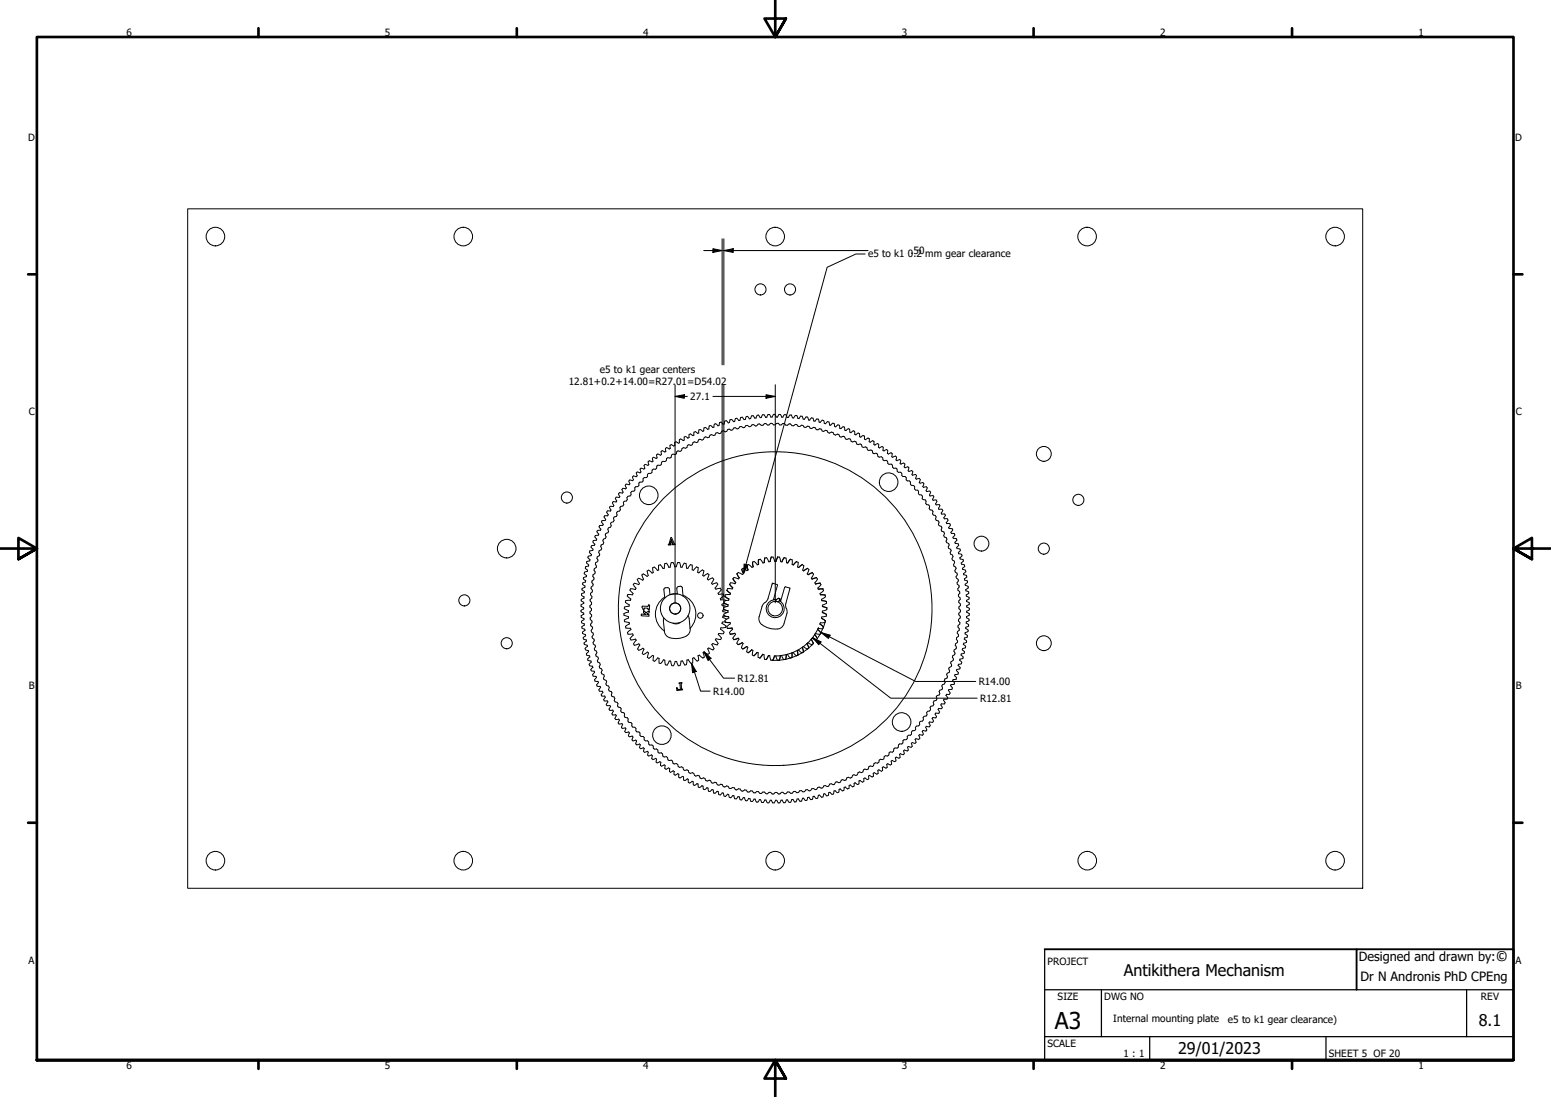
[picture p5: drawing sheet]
<svg xmlns="http://www.w3.org/2000/svg" width="420mm" height="297mm" viewBox="0 0 420 297" stroke-linecap="round" stroke-linejoin="round" font-family="sans-serif">
<defs><g id="words">
<text font-size="6.3" x="285.8" y="278.5">A3</text>
<g font-size="4.4">
<text x="304.5" y="264.3">Antikithera Mechanism</text>
<text x="400.6" y="277.8">8.1</text>
<text x="319.2" y="285.4">29/01/2023</text>
</g>
<text font-size="3.9" x="405.2" y="260.3">©</text>
<text font-size="3.5" x="368.6" y="265.5">Dr N Andronis PhD CPEng</text>
<text font-size="3.4" x="368.1" y="260.3">Designed and drawn by:</text>
<g font-size="2.7">
<text x="34.2" y="9.6">6</text>
<text x="104.3" y="9.6">5</text>
<text x="174.2" y="9.6">4</text>
<text x="244.3" y="9.6">3</text>
<text x="314.2" y="9.6">2</text>
<text x="384.3" y="9.6">1</text>
<text x="7.7" y="38.2">D</text>
<text x="410.5" y="38.2">D</text>
<text x="235.2" y="69.5">e5 to k1</text>
<text x="246" y="69.5">0..520mm gear clearance</text>
<text x="162.5" y="100.9">e5 to k1 gear centers</text>
<text x="154.1" y="104.2">12.81+0.2+14.00=R27.01=D54.02</text>
<text x="7.8" y="112.4">C</text>
<text x="187" y="108.4">27.1</text>
<text x="410.6" y="112.4">C</text>
<text x="199.8" y="184.6">R12.81</text>
<text x="265.1" y="185.5">R14.00</text>
<text x="7.8" y="186.7">B</text>
<text x="193.2" y="188.1">R14.00</text>
<text x="265.5" y="190.1">R12.81</text>
<text x="410.6" y="186.7">B</text>
<text x="7.7" y="260.9">A</text>
<text x="283.8" y="261.2">PROJECT</text>
<text x="410.5" y="260.9">A</text>
<text x="286.5" y="270.8">SIZE</text>
<text x="299.1" y="270.8">DWG NO</text>
<text x="401.2" y="270.7">REV</text>
<text x="301.6" y="276.8">Internal mounting plate</text>
<text x="332.7" y="276.9">e5 to k1 gear clearance)</text>
<text x="283.8" y="283.5">SCALE</text>
<text x="304.4" y="286.3">1 : 1</text>
<text x="360" y="286.2">SHEET 5 OF 20</text>
<text x="34.2" y="289.4">6</text>
<text x="104.3" y="289.4">5</text>
<text x="174.2" y="289.4">4</text>
<text x="244.3" y="289.4">3</text>
<text x="314.2" y="289.4">2</text>
<text x="384.3" y="289.4">1</text>
</g>
</g></defs>
<!-- layer: Visible (ANSI) -->
<g fill="none" stroke="#000" stroke-width=".27">
<path d="M50.8 56.5h318.3v184h-318.3zM184 119l.1 .8M184.1 119.9l-.3 .1M184.4 118.9l-.3 .2M184.4 118.8l.7 .5M186.4 118.6a.58 .58 0 0 0-.8-.4 .58 .58 0 0 0-.2 .9l-.4 .2M187.8 119.8l-.2 .6M188 117.8l-.4 .2a.57 .57 0 0 0-.8-.4 .57 .57 0 0 0-.1 .9l-.4 .1M188.1 119.6l.5 .2M188.1 119.6l-.4 .2M188.3 116.9l-.3 .1v.8M188.4 116.9l.6 .5"/>
<path d="M189.7 116.3l-.3 .1-.1 .8-.3 .2M189.7 116.3l.6 .5M191.1 115.7l-.4 .2-.1 .8-.3 .1M191.1 115.7l.6 .6M192.4 117.8a.71 .71 0 0 1-.5 .6 .71 .71 0 0 1-.7-.1l-.4 .1a.69 .69 0 0 1-.4 .7 .69 .69 0 0 1-.8-.2l-.9 1M193.1 115.7a.58 .58 0 0 0-.8-.4 .58 .58 0 0 0-.3 .8l-.3 .2M193.4 115.7l-.3 .1M193.5 114.8l-.1 .8M193.5 114.9l.4-.2 .6 .6M193.7 117.8l-.4 .1-.6-.2-.4 .1M193.9 117.3l-.2 .5M194.3 117.1l-.4 .2"/>
<path d="M195.9 114.9a.57 .57 0 0 0-.8-.5 .57 .57 0 0 0-.3 .8l-.4 .1M196.4 114l.3-.1 .6 .6 .3-.1M196.4 114l-.2 .8-.4 .1M198.5 116.4l-.4 .1a.65 .65 0 0 0-.7-.3 .65 .65 0 0 0-.5 .6l-.5 .1a.64 .64 0 0 0-.7-.2 .64 .64 0 0 0-.4 .6l-.5 .1-.5-.2M199 114.1l-.3 .1a.56 .56 0 0 0-.7-.6 .56 .56 0 0 0-.4 .8M199.6 113.2l-.4 .1-.2 .8M199.6 113.3l.5 .6 .4-.1M201.5 113.6a.57 .57 0 0 0-.6-.6 .57 .57 0 0 0-.5 .8M201.7 115.7l-.4 .1a.67 .67 0 0 0-.7-.3 .67 .67 0 0 0-.5 .6h-.4a.65 .65 0 0 0-.7-.3 .65 .65 0 0 0-.5 .6M202.2 112.8l-.3 .7-.4 .1M202.5 112.7l-.3 .1M202.5 112.7l.5 .7h.4"/>
<path d="M202.9 115.5a.66 .66 0 0 0-.6-.3 .66 .66 0 0 0-.6 .5M203.6 112.6l-.3 .8M205.5 112.4h-.4l-.3 .8h-.4l-.4-.7-.4 .1M205.5 112.4l.4 .7M205.8 114.8l.4 .4h.5M205.8 114.8h-.4a.69 .69 0 0 1-.6 .5 .69 .69 0 0 1-.7-.3h-.4l-.3 .5h-.5M206.3 113.1h-.4M206.6 112.3l-.4 .7M206.6 112.3h.4l.4 .7M207.1 114.7l-.4 .5M207.5 114.7a.69 .69 0 0 0 .6 .4 .69 .69 0 0 0 .6-.5l.4 .1 .5 .4M207.5 114.7h-.4"/>
<path d="M208.8 112.9a.58 .58 0 0 0-.6-.7 .58 .58 0 0 0-.5 .8h-.3M209.2 112.9h-.4M209.2 112.9a.56 .56 0 0 1 .5-.7 .56 .56 0 0 1 .6 .7M210.3 112.9h.3M210.4 114.6h.4M210.4 114.6l-.4 .4h-.4M210.8 114.6a.69 .69 0 0 0 .6 .5 .69 .69 0 0 0 .7-.4h.4M211.4 112.2h-.4l-.4 .7M211.4 112.2l.3 .8h.4M212.5 112.3l-.4 .6M212.5 114.7l.4 .4M212.5 112.3h.4"/>
<path d="M212.9 115.1l.4 .1M212.9 112.3l.3 .7M213.3 115.2a.66 .66 0 0 1 .7-.4 .66 .66 0 0 1 .6 .5h.4M214.4 112.4h-.4l-.4 .7-.4-.1M214.4 112.4l.3 .7M215.8 115l.4 .4M215.8 112.5h-.3l-.5 .7-.3-.1M215.8 115l-.4-.1-.4 .4M215.9 112.5l.2 .8h.4M216.2 115.4l.4 .1M216.9 112.7l-.4 .6M216.9 112.7h.4l.3 .8"/>
<path d="M217.5 115.2l.3 .5M217.5 115.2l-.4-.1-.4 .4M217.6 113.5h.3M217.9 115.7h.4a.65 .65 0 0 1 .7-.3 .65 .65 0 0 1 .5 .6h.4l.5-.3M218.8 112.9h-.4l-.5 .6M218.8 112.9l.2 .8 .2 .1 .6-.7M219.9 113.1l.3 .1 .2 .8h.4l.5-.6 .4 .1M220.4 115.7l.4 .1 .3 .5M221.7 113.5l.2 .8M222 116.1l.4 .1a.69 .69 0 0 0 .5 .6 .69 .69 0 0 0 .8-.3l.3 .1a.69 .69 0 0 0 .5 .6 .69 .69 0 0 0 .8-.2l.4 .1 .2 .6 .4 .1M222.1 116.1l-.6 .3-.4-.1M223.1 113.9l-.3-.1-.6 .6-.3-.1"/>
<path d="M223.1 113.9l.2 .8h.3l.6-.6M224.2 114.2l.3 .1M224.6 114.3l.1 .8h.3l.6-.5 .4 .1M226 114.7l.1 .8 .3 .1M227 115l-.6 .6M227 115l.4 .2M227.2 117.7l.3 .5M227.2 117.7l-.3-.1-.6 .2M227.4 115.2l.1 .8 .3 .1 .6-.6M227.5 118.2l.4 .2a.67 .67 0 0 1 .7-.2 .67 .67 0 0 1 .4 .6l.4 .2a.65 .65 0 0 1 .8-.1 .65 .65 0 0 1 .4 .6l1.3 .1M228.4 115.5l.4 .2v.8l.4 .1M229.2 116.6a.57 .57 0 0 1 .8-.4 .57 .57 0 0 1 .2 .8l.3 .1 .7-.5"/>
<path d="M231.2 116.7l.3 .1M231.5 116.8l.1 .8M231.5 117.6l.4 .2M231.9 119.6a.7 .7 0 0 0 .4 .7 .7 .7 0 0 0 .7-.1M232.5 117.2l-.6 .5M232.5 117.3l.3 .1 .1 .8 .3 .2 .6-.5 .4 .2M234.2 118.9l.3 .2a.57 .57 0 0 1 .8-.4 .57 .57 0 0 1 .2 .9M234.2 118.1v.8M235.4 119.6l.4 .2M235.8 119.7a.57 .57 0 0 1 .8-.3 .57 .57 0 0 1 .1 .9l.3 .2M164.6 139.7a.57 .57 0 0 0-.9 .1 .57 .57 0 0 0 .4 .8l-.2 .4h-.8l-.2 .3M165.3 138.4a.58 .58 0 0 0-.9 .1 .58 .58 0 0 0 .4 .9l-.2 .3"/>
<path d="M165.9 136.2l.4 .7-.2 .3-.8-.1-.2 .3 .4 .7-.2 .3M166.1 135.9l-.2 .3M166.7 134.9l.3 .9-.1 .1-.8-.1M167 139.8a.63 .63 0 0 0-.7 .3 .63 .63 0 0 0 .1 .8M167 138.9l.2 .5M167.2 139.5l-.2 .3M167.7 134.7l-.8-.1-.2 .3M167.8 133.4l-.2 .3 .3 .8M167.9 134.4l-.2 .3M167.9 137.5l.2 .5M168 138l-.2 .4-.6 .1-.2 .4M168.5 132.5l.3 .8-.2 .3-.8-.2"/>
<path d="M168.7 132.2l-.2 .3M168.8 137l-.6 .1-.3 .4M168.9 136.1l.1 .6-.3 .3M169.1 135.7l-.2 .4M169.6 131.1l-.2 .3 .3 .7M169.7 132.1l-.2 .3-.8-.2M170.3 130.3l.3 .7M170.6 131l-.2 .3-.8-.2M170.7 134.3a.67 .67 0 0 0-.7 .2 .67 .67 0 0 0-.1 .8l-.2 .3-.6 .2M170.9 133.4l.1 .6M170.9 134l-.2 .3M172 132.1a.69 .69 0 0 1-.1 .7 .69 .69 0 0 1-.8 .3l-.2 .3"/>
<path d="M172.8 131.8h-.6l-.3 .3M173.1 131.4l-.3 .3M173.3 130.5l-.2 .3v.6M173.4 127l.2 .8-.2 .3a.57 .57 0 0 0-.9-.2 .57 .57 0 0 0 .1 .9l-.2 .3a.57 .57 0 0 0-.9-.1 .57 .57 0 0 0 .1 .9l-.2 .3-.8-.2-.3 .2M173.9 130.6h-.6M174.7 126.8l-.3 .2-.7-.2-.3 .2M175.4 129l-.3 .3a.67 .67 0 0 0-.7 .2 .67 .67 0 0 0-.2 .7l-.3 .3M175.6 125l.1 .8M175.7 128.2l-.3 .3v.5M175.8 125.8l-.3 .3a.57 .57 0 0 0-.9-.2 .57 .57 0 0 0 .1 .9M175.9 124.8l-.3 .2M176.7 124.1l.2 .8-.3 .2-.7-.4"/>
<path d="M177 123.8l-.3 .3M177 123.8l.7 .4 .3-.3M177.9 123.2l.1 .8M177.9 126.8l-.4 .3a.66 .66 0 0 0-.7 .1 .66 .66 0 0 0-.2 .7l-.3 .3h-.6M178.8 126a.64 .64 0 0 0-.7 .1 .64 .64 0 0 0-.2 .7M180.1 122.4a.57 .57 0 0 0-.9-.3 .57 .57 0 0 0 0 .9l-.3 .3-.7-.4-.3 .2M180.4 122.2l-.3 .2M180.6 121.2l-.3 .2 .1 .8M180.6 124.1a.72 .72 0 0 1-.3 .8 .72 .72 0 0 1-.8 0l-.7 1.1M181.5 124l-.6-.1-.3 .3M181.5 120.6l-.1 .9-.1 .1-.7-.4M181.5 120.6l.3-.2 .7 .4 .3-.2"/>
<path d="M183.2 122.9l-.3 .2a.67 .67 0 0 0-.8 0 .67 .67 0 0 0-.3 .7l-.3 .2M183.7 122.1l-.3 .2-.2 .6M183.8 120a.57 .57 0 0 0-.9-.3 .57 .57 0 0 0-.1 .9M187.5 120.4l-.3 .2a.66 .66 0 0 0-.8-.1 .66 .66 0 0 0-.3 .7l-.4 .2a.66 .66 0 0 0-.7-.1 .66 .66 0 0 0-.4 .7l-.3 .2-.6-.1M233 120.2l.3 .2a.72 .72 0 0 0 .4 .7 .72 .72 0 0 0 .8-.1M234.5 121l.3 .2M234.8 121.2a.7 .7 0 0 0 .4 .7 .7 .7 0 0 0 .7-.1l.4 .3a.67 .67 0 0 0 .3 .6 .67 .67 0 0 0 .7 0M237 120.5a.58 .58 0 0 1 .8-.3 .58 .58 0 0 1 .2 .9M237.3 122.7l.4 .3M237.7 122.9a.71 .71 0 0 0 .3 .8 .71 .71 0 0 0 .7 0l.4 .2 .1 .6 .3 .2M237.9 121.1l.3 .2a.58 .58 0 0 1 .9-.3 .58 .58 0 0 1 .1 .9l.3 .2 .7-.4M239.5 124.8a.67 .67 0 0 1 .8 0 .67 .67 0 0 1 .2 .7l.4 .2a.67 .67 0 0 1 .7 .1 .67 .67 0 0 1 .2 .7l.3 .3"/>
<path d="M240.2 121.7l.3 .3-.1 .7M240.4 122.8l.3 .2M240.7 122.9a.58 .58 0 0 1 .8-.2 .58 .58 0 0 1 .1 .9M241.5 123.6l.3 .2M242.1 126.8a.64 .64 0 0 1 .8 .1 .64 .64 0 0 1 .1 .7M242.6 123.5l.3 .3-.2 .7M242.6 123.5l-.8 .3M242.7 124.5l.3 .2a.57 .57 0 0 1 .9-.1 .57 .57 0 0 1-.1 .9M243.1 127.6l.3 .3h.6M243.8 125.5l.3 .2M244 127.9l.3 .2v.6l.3 .3M244.8 125.4l-.7 .3"/>
<path d="M244.8 125.4l.3 .2M245.1 125.6l-.2 .8M245.2 129l.3 .3a.68 .68 0 0 0 .1 .8 .68 .68 0 0 0 .8 .1l.2 .3a.7 .7 0 0 0 .2 .8 .7 .7 0 0 0 .7 .2l.3 .3-.1 .6M245.2 129h-.6M245.9 126.4l.3 .3M245.9 126.4l-.7 .3-.3-.3M246 127.4l.2 .3 .8-.3 .3 .3M246.2 126.6l-.2 .8M247 128.5l.3 .2M247.3 128.7a.58 .58 0 0 1 .9-.1 .58 .58 0 0 1-.2 .9M247.3 127.7l-.2 .7M247.7 132.4l.3 .3a.64 .64 0 0 1 .7 .2 .64 .64 0 0 1 .1 .7"/>
<path d="M248 129.5l.3 .2a.58 .58 0 0 1 .9 0 .58 .58 0 0 1-.2 .9l.3 .2 .7-.1M248.8 133.6l.2 .4M249.1 134a.66 .66 0 0 1 .7 .2 .66 .66 0 0 1 0 .8l.3 .3M250 130.7l.3 .3M250.1 135.3l.6 .1 .2 .3M250.3 131l-.4 .7 .3 .3M250.9 135.7l-.1 .6 .2 .3M251 131.8l-.8 .2M251 131.8l.2 .3-.3 .7 .2 .3M251 136.6l.6 .1 .2 .4M251.7 134l.3 .3a.57 .57 0 0 1 .9 0 .57 .57 0 0 1-.3 .9l.2 .3M251.8 137.1a.68 .68 0 0 0 0 .8 .68 .68 0 0 0 .7 .3l.3 .3a.68 .68 0 0 0-.1 .8 .68 .68 0 0 0 .7 .3"/>
<path d="M251.9 133l-.8 .1M251.9 133l.2 .3M252.1 133.3l-.3 .7M253.4 139.6l.2 .4M253.4 136.4l.2 .3a.56 .56 0 0 1 .9 .1 .56 .56 0 0 1-.3 .8M253.6 139.9l-.2 .6 .2 .4M253.6 135.4l-.8 .1M253.6 135.4l.2 .3-.4 .7M254.2 137.7l.2 .3M254.4 137.9a.59 .59 0 0 1 .9 .1 .59 .59 0 0 1-.3 .9M254.9 138.9l.2 .3a.57 .57 0 0 1 .9 .2 .57 .57 0 0 1-.3 .8l.1 .3M158.2 155.3l.7 .5-.1 .4-.7 .2-.1 .4 .7 .4-.1 .4a.57 .57 0 0 0-.8 .5 .57 .57 0 0 0 .7 .6l-.1 .4-.7 .2-.1 .4 .7 .4v.4l-.8 .3"/>
<path d="M158.6 153.5l-.1 .4 .7 .5-.1 .3M158.9 152.4l.6 .5-.1 .4M159.1 154.7l-.8 .2v.4M159.4 153.3l-.8 .2M159.7 149.6l.5 .5-.1 .4M160.1 150.5a.57 .57 0 0 0-.8 .3 .57 .57 0 0 0 .5 .7v.4l-.8 .2-.1 .3M160.2 159l.2 1.2M160.5 149.1l-.8 .1v.4M160.7 158.2l-.1 .4-.5 .4M160.7 148.7l-.1 .4M160.7 146.4l-.1 .3 .6 .7M160.9 157a.65 .65 0 0 0-.6 .5 .65 .65 0 0 0 .4 .7"/>
<path d="M161 147.6a.58 .58 0 0 0-.8 .3 .58 .58 0 0 0 .4 .8M161.1 155.3a.64 .64 0 0 0-.5 .5 .64 .64 0 0 0 .3 .7v.4M161.1 147.3l-.1 .4M161.9 152.1a.65 .65 0 0 0-.6 .5 .65 .65 0 0 0 .3 .7l-.1 .4a.65 .65 0 0 0-.6 .5 .65 .65 0 0 0 .4 .7l-.2 .4M162.8 143.3l-.2 .3a.57 .57 0 0 0-.8 .2 .57 .57 0 0 0 .4 .8l-.1 .3a.57 .57 0 0 0-.9 .3 .57 .57 0 0 0 .5 .8l-.2 .3-.8 .1M162.9 141.3l.5 .7-.1 .3a.57 .57 0 0 0-.9 .2 .57 .57 0 0 0 .4 .8M163 148.5l-.2 .4a.67 .67 0 0 0-.5 .4 .67 .67 0 0 0 .2 .8l-.2 .4a.67 .67 0 0 0-.5 .5 .67 .67 0 0 0 .2 .7l-.1 .4M163.4 147.3a.64 .64 0 0 0-.6 .5 .64 .64 0 0 0 .2 .7M164 144.8l.2 .6-.2 .4M164 145.8a.65 .65 0 0 0-.6 .4 .65 .65 0 0 0 .2 .7l-.2 .4M164.1 144.5l-.1 .3M165.6 141.4l-.2 .4a.7 .7 0 0 1 .1 .7 .7 .7 0 0 1-.6 .4l-.3 .4a.68 .68 0 0 1 .2 .7 .68 .68 0 0 1-.7 .5"/>
<path d="M166.2 141.3l-.6 .2M166.4 140.9l-.2 .4M170.6 159.8l.9 .9M173 158.3l-1.2-.4-.3 .4 .8 1-.2 .4-1.2-.3-.3 .4M173.9 155.7l.4 1.2M174.1 157.1l-1.1-.5-.4 .3 .6 1.1-.2 .3M174.2 155.4l-.3 .3M174.4 156.9l-.3 .2M175.7 154.4l-.4 .2 .3 1.2-.3 .3-1.1-.7M175.7 154.4l1 .8M176.8 153.7l.2 1.3-.4 .2M177.2 153.6l-.4 .2"/>
<path d="M177.2 153.5l.9 .9M178.4 153.1v1.2l-.3 .2M178.4 153.1l.5-.2 .7 1.1 .4-.1M180.1 152.6l-.1 1.2M180.1 152.6l.5-.1 .6 1.1h.4M180.8 159.1l-.6 .1-.4 .4 .3 2.4M180.8 159.1l.6 .4 .1 1.5 2-.2-.1-1.7a1.12 1.12 0 0 1 1.3-.3l.3 2.6M181.7 145.5h.2l.9 2h-.7v-.2h.2l-.1-.3-.7 .1-.1 .2h.3l.1 .3h-.7zM181.8 146l.3 .8h-.5zM181.8 152.3l-.3 1.3M183.6 152.3h.5l.3 1.2M183.6 152.3l-.4 1.2h-.2h-.2l-.5-1.2h-.4"/>
<path d="M185.4 152.5l-.6 1.1h-.4M185.4 152.5l.4 .1M185.8 152.6l.2 1.2 .3 .1M187.1 152.9l-.8 1M187.1 152.9l.4 .1M187.5 153v1.3l.4 .1 .8-.9M188.7 153.5l.4 .2-.1 1.2 .3 .2M190.3 154.3l.4 .3M190.3 154.3l-1 .8M190.7 154.6l-.4 1.2 .4 .2M191.7 155.3l.4 .3M191.7 155.3l-1 .7"/>
<path d="M192.1 155.6l-.5 1.2 .3 .3M193 156.5l.3 .3M193 156.5l-1.1 .5M193.4 156.8l-.7 1.1 .3 .3M193.9 159.5l1.2-.2 .3 .4-.9 .9M194.2 157.8l.3 .4-.8 1 .2 .3M194.2 157.8l-1.2 .4M196.9 159.8l1 .8-.1 .4-1.3 .1M196.9 159.8l1 .9M197.1 159.4l-.2 .4M197.7 158.2l.8 1M197.7 158.2l.8 .9-.2 .4-1.2-.1"/>
<path d="M197.9 157.8l-.2 .4M198.6 156.7l.7 1-.2 .4-1.2-.3M198.6 156.7l.7 1.1M199.6 155.4l.6 1.1M199.6 155.4l.7 1.1-.3 .3-1.2-.4-.2 .3M199.7 155.4h-.1M200.9 154.2l.5 1.1M200.9 154.1l.4-.3 1 .7 .4-.2M200.9 154.1v.1M201.4 155.3l-.3 .3-1.1-.6-.3 .4M202.3 153.1l.4 1.2M202.4 153.1l.2 1.2"/>
<path d="M202.7 152.9l-.3 .2M203.9 152.2l.1 1.3-.3 .2-1-.9M204.3 152l-.5 .2 .2 1.3M204.3 152l.9 .9M205.4 151.6v1.2M205.5 151.6l.5-.2 .7 1 .4-.1M205.5 151.6h.1M205.5 151.5v1.3l-.4 .2M207.2 151.1l-.2 1.3M207.2 151.1l-.1 1.2M207.6 151l-.4 .1M207.7 151l.5 1.1h.4"/>
<path d="M208.9 150.9l-.3 1.2M209 150.9l.4-.1 .5 1.2M209 150.9h-.1M209 150.8l-.4 1.3M209.8 152h.4M210.7 150.8h.1M210.7 150.8l-.5 1.2M210.7 150.8l.4 .1M210.7 150.8l-.4 1.2M211.2 150.8l.3 1.3M211.4 152.1h.4M212.4 151l-.6 1.1"/>
<path d="M212.5 151l-.7 1.1M212.5 151l.4 .1M212.9 151.1l.1 1.3 .4 .1 .8-1.1M214.2 151.5l-.8 .9M214.2 151.5l.4 .1M214.6 151.6v1.3M215.8 152l-.9 1-.3-.2M216.2 152.3l-.4-.3-.9 .9M216.2 152.2l-.2 1.3 .4 .2M216.3 153.7l1-.9zM217.3 152.9l.4 .2-.3 1.2M218.8 153.9l.4 .3-.6 1.2 .3 .2 1.2-.5"/>
<path d="M218.8 153.9l-1.1 .7M218.8 153.9l-1.1 .7-.3-.2M220 155.1h.1M220 155l-1.1 .6M220.1 155.1l.3 .3M220.4 155.5l-.6 1.1M221.2 156.4v.1M221.2 156.4l-1.2 .4M221.2 156.4l-1.2 .4-.2-.3M221.2 156.5l.3 .3-.8 1 .2 .3 1.3-.2M222.2 157.9l.2 .4M222.2 157.9l-1.2 .3"/>
<path d="M222.4 158.3l-.9 .9 .2 .4M222.9 159.5h.1M222.9 159.4l-1.2 .1M222.9 159.5l.2 .4M223 159.5l-1.3 .1M223.1 159.9l-1 .8 .1 .4M253.6 140.9l.6 .2M254.2 141.1l.2 .3-.2 .6M254.2 142l.2 .4a.66 .66 0 0 1 .7 .3 .66 .66 0 0 1-.1 .8M255 143.5l.1 .4 .6 .2M255.7 144.1l.2 .3a.69 .69 0 0 0-.2 .8 .69 .69 0 0 0 .7 .4l.1 .4-.2 .5 .1 .4M256.4 146.9l.6 .3"/>
<path d="M256.5 141.8a.59 .59 0 0 1 .9 .2 .59 .59 0 0 1-.4 .8M256.6 140.5l.2 .3M256.6 140.5h-.8M256.8 140.8l-.5 .7 .2 .3M257 142.8l.1 .3a.57 .57 0 0 1 .9 .2 .57 .57 0 0 1-.4 .8M257 147.2l.1 .3-.2 .6 .1 .4M257 148.5l.5 .3M257.4 149.7l.1 .4 .6 .2M257.5 148.7l.2 .4M257.6 144.1l.1 .4M257.6 149.1l-.2 .5M257.7 144.4l.9 .1"/>
<path d="M258 151.6l.5 .3 .1 .5M258 150.3l.2 .4M258.2 150.7l-.3 .6 .1 .4M258.4 153.3l.5 .3 .1 .4M258.5 144.5l.2 .4M258.6 152.4l-.3 .5 .1 .4M258.7 146.8l.1 .3 .8 .1M258.7 144.9l-.6 .6 .1 .1 .9 .3M258.7 154.5v.4a.66 .66 0 0 1 .6 .5 .66 .66 0 0 1-.3 .7l.1 .4 .5 .4M259 154l-.3 .4M259.1 145.9l.1 .3M259.2 146.2l-.5 .6"/>
<path d="M259.3 148.5l.8 .2M259.5 159.4v.4l.5 .4M259.5 156.9l.1 .4M259.6 147.3l.1 .3-.6 .6 .2 .4M259.6 149.6l.1 .3 .8 .2M259.6 157.3a.68 .68 0 0 0-.3 .7 .68 .68 0 0 0 .5 .5v.4l-.3 .5M260 151l.1 .4 .8 .1M260.1 148.7l.1 .3-.6 .6M260.4 152.4l.1 .4 .8 .2M260.5 150.1l.1 .4-.6 .5M260.7 153.8l.1 .4 .8 .2v.4M260.9 151.5l.1 .4-.6 .5"/>
<path d="M261.2 156.7l.1 .4M261.2 153l.1 .3M261.3 157.1a.57 .57 0 0 1 .8 .4 .57 .57 0 0 1-.6 .7M261.4 153.4l-.7 .5M261.4 158.2l.1 .3M261.5 158.5l.8 .3M261.6 159.6v.4M261.7 154.8l-.7 .5v.2l.9 .3M261.7 160a.57 .57 0 0 1 .7 .5 .57 .57 0 0 1-.6 .6v.3M261.8 155.9l.1 .3-.6 .5M262.3 158.8v.4l-.6 .4M157.4 162.7l.7 .4v.3a.57 .57 0 0 0-.7 .6 .57 .57 0 0 0 .7 .5"/>
<path d="M157.5 162.3l-.1 .4M157.5 168.6l.8 .3v.4M157.5 161.2l.7 .4M157.5 160.8v.4M157.7 170.1l.7 .4 .1 .2-.7 .5M157.8 171.2v.3l.8 .3M158.1 164.5v.4a.58 .58 0 0 0-.7 .6 .58 .58 0 0 0 .7 .5v.4a.58 .58 0 0 0-.7 .6 .58 .58 0 0 0 .8 .5v.3l-.7 .4v.4M158.2 161.6v.4l-.7 .3M158.3 169.3l-.7 .4 .1 .4M158.6 171.8v.4M158.6 172.2a.58 .58 0 0 0-.6 .6 .58 .58 0 0 0 .8 .5M158.8 173.3l.1 .3"/>
<path d="M158.8 177l.1 .4 .8 .2 .1 .3-.6 .5 .1 .4M158.8 173.6a.57 .57 0 0 0-.5 .7 .57 .57 0 0 0 .7 .4M159.1 174.7v.4a.58 .58 0 0 0-.6 .7 .58 .58 0 0 0 .9 .4v.3l-.6 .5M159.3 178.8l.8 .2 .1 .3-.6 .6M159.6 179.9l.1 .3M159.8 164v.4l.4 .4M159.9 162.3v.4M159.9 162.7l.4 .4M160 160.6v.4l.3 .5M160 169.4a.69 .69 0 0 1 .5 .6 .69 .69 0 0 1-.3 .7v.4l.5 .3M160.2 164.8v.4a.66 .66 0 0 0-.4 .7 .66 .66 0 0 0 .4 .6l.1 .4M160.3 163.2l-.1 .4"/>
<path d="M160.3 166.9a.64 .64 0 0 0-.4 .7 .64 .64 0 0 0 .5 .5M160.3 163.6l-.5 .4M160.3 161.5v.4M160.3 161.9l-.4 .4M160.3 168.1l-.3 1.3M160.4 172.3v.4a.69 .69 0 0 1 .6 .6 .69 .69 0 0 1-.3 .7v.4M160.5 160.3l-.5 .4M160.7 171.4v.5M160.7 174.4a.69 .69 0 0 1 .6 .5 .69 .69 0 0 1-.3 .7l.1 .4 .5 .3 .1 .5M160.8 171.9l-.4 .4M161.4 177.3l.1 .3 .5 .3M161.7 176.8l-.3 .5"/>
<path d="M161.8 178.9l.1 .4M162 179.3l.5 .3 .1 .4M162 178l.1 .4-.3 .5M162.6 180a.63 .63 0 0 0-.2 .7 .63 .63 0 0 0 .6 .4M169.2 168.3l1.2 .2M169.4 169.6l.2 .4M169.5 162.7l-.1 .4 1.1 .7-.1 .4-1.2 .2-.1 .4 1.2 .5M169.5 170.1h1.3l.1 .4M170 171.3l.1 .4M170.1 171.7l1.3-.1 .2 .4-.9 .9 .2 .4 1.3-.2 .2 .3M170.2 165.7l-1.2 .4v.5l1.2 .3 .1 .5-1.2 .5 .1 .4M170.3 165.3l-.1 .5"/>
<path d="M170.4 168.6l.1 .3M170.5 168.9l-1.1 .7M170.8 162.6h-1.3M170.9 170.5l-1 .8M171.5 160.7l-.2 .4-1.2-.1-.2 .4 1 .8-.1 .4M172.3 173.3l-.7 1.1 .1 .2 .2 .1 1.2-.4M173.1 174.3l.2 .4-.6 1 .3 .4 1.2-.6 .3 .3-.5 1.2 .2 .1 .1 .2 1.1-.7 .3 .2M173.9 164.1l1.7 .1v-.4h.4l-.1 1.3h-.3v-.4l-1.1-.1v.4h-.3zM174.4 165.3l.6 .6 .9-.5v.5l-.7 .4 .6 .1v.5l-2.1-.2v-.4l1.2 .1-.6-.5zM175.7 176.8l-.3 1.2 .4 .3M175.8 178.3l.9-.8h.2l.2 .1-.2 1.3M178.6 178.3v1.2"/>
<path d="M178.6 179.6l.4 .1 .7-1 .4 .1 .1 1.2M178.6 178.3l-.4-.2-.9 1-.4-.2M179.7 168.2l.3 2.8M179.8 167.3l-.1 .9M180.1 161.7a5.5 5.5 0 0 0-.1 9.2M182.9 179.1l-.5 1.2-.4-.1-.3-1.2h-.2h-.2l-.6 1.1M183.3 179.1l.5 1.2 .4-.1 .3-1.2h.4l.6 1.1 .4-.1M183.3 179.1h-.4M184.3 168.6l-.8 .3-1.2-.1M185 161.2a5.5 5.5 0 0 1 1.9 8.9M186.4 166.7l.3 .8M186.4 178.6l.8 1 .4-.1"/>
<path d="M186.5 178.6l-.4 .1-.1 1.3M186.7 167.5l.2 2.8M187 170.2a2.36 2.36 0 0 1-2.3 2.5 4.3 4.3 0 0 1-4.4-.9l-.3-.9M188.9 179l-.9-.9-.4 .1v1.3M189.2 178.8l-.4 .2M190.4 178.2l-1-.8-.3 .1 .2 1.3M190.4 176.7l.4-.2 1 .7 .4-.3M190.5 176.7l.3 1.2M190.8 177.9l-.4 .3M191.7 175.7l.5 1.2M192.8 174.6l.3-.3 1.2 .3M192.8 174.5l.6 1.2-.3 .3-1.1-.6-.3 .3"/>
<path d="M193.8 173.2l.8 1.1M194 172.9l-.2 .4M194.5 160.6l.2 .3h1.2l.2 .4M194.5 174.3l-.2 .3M194.6 171.8l.8 1-.2 .4-1.2-.3M194.7 171.5l-.1 .4M195.2 170.4l1 .8M195.3 162.4l1.2 .1M195.8 165.6l1 .3M195.8 166.8v.4M195.8 167.2l1.1 .5M196 165l1.2 .4v.4l-1.1 .5v.4"/>
<path d="M196 165l1.2 .4M196.1 163.2l1.1 .6v.4l-1.2 .3v.5M196.1 163.2l1.1 .6M196.1 161.3l-1 .8 .1 .4M196.1 166.8l1.3 .2M196.1 165.1l-.3 .1v.4M196.1 166.8h-.3M196.1 166.7v.1M196.1 171.2l-.1 .4-1.3-.1M196.1 166.7l1.3 .3M196.2 162.8l-.1 .4M196.2 163.3l-.6 .3 .1 .4 1.2 .2"/>
<path d="M196.4 168l.1 .5M196.4 161.6l1.1 .6M196.4 161.5l1.1 .7M196.4 161.5h.1M196.5 168.3l-.8 .1-.1 .4 1.1 .7-.2 .4M196.5 168.5l1.2 .1zM196.5 162.5v.2M196.5 161.1l-.1 .4M196.6 169.9l-1.3 .1-.1 .4M197.4 167v.4l-1 .6M197.5 162.2l-.1 .4-1.3 .1M197.6 171.3l.2 .4"/>
<path d="M197.7 168.5l.2 .4M197.8 171.7l1.2-.2 .3 .3-.8 1 .3 .4M197.8 168.9l-.9 .8 .2 .5 1.2-.1M198.3 170l-1.3 .1M198.3 170l.2 .4-.9 .9M198.8 173.2h.1M198.8 173.2l1.2-.4-1.2 .4M199.1 171.5l-1.3 .2M199.9 174.5h.1M199.9 174.5l1.1-.5 .3 .2-.5 1.2M200 172.8l.2 .3M200.2 173.1l-.6 1.1 .3 .3"/>
<path d="M201.1 174l-1.2 .6M201.2 175.7l1.1-.7 .3 .3-.3 1.2 .4 .3 .9-.8-.9 .7M202.3 175.1l-1 .6-.4-.3M203.6 175.9l.4 .2M204 176.1l-.2 1.3 .4 .1M204.2 177.6l.8-1 .4 .2v1.2l.4 .2M205.1 176.7l-.9 .8M206.6 177.2l-.8 1M207 177.3l-.4-.2-.8 1.1M207 177.3l.1 1.2 .5 .1 .6-1.1-.6 1.1M208.1 177.5h.4M208.5 177.6l.3 1.2"/>
<path d="M209.5 162.4l1.1-3.9-.1-.2-1.3-.4-1.3 4.4-1.4 1.6-.8 3.1a2.3 2.3 0 0 0 1.8 2.8 4.4 4.4 0 0 0 4.4-.1l.5-.8 .7-2.7-.1-1.4M209.7 177.6h.5l.4 1.2h.5M209.8 177.6l-.4 1.2h-.6M210.2 162.4a2.43 2.43 0 0 0-2.5 3.2 2.43 2.43 0 0 0 3.9 1.1 2.43 2.43 0 0 0-.5-4.1M210.2 162.4a.49 .49 0 0 0 .2 .5 .49 .49 0 0 0 .6-.1M210.2 162.3v.1M210.4 162.3h-.9M210.5 162.3a.49 .49 0 0 1 .6-.3 .49 .49 0 0 1 .3 .7M211.3 162.2l-.4-.2 .3 .4-.2 .4M211.4 162.7l.1 .1M211.4 177.5l-.3 1.3M211.5 162.8l1.1-3.8 .2-.1 1.2 .3-1.1 4.2"/>
<path d="M211.7 177.5l.6 1.1M211.7 177.5h-.4l-.2 1.3M212.8 178.5l-.5 .1M212.9 163.4l.1 1.4M212.9 177.3l.4-.1 .7 1M213 177.3l-.2 1.2M214.6 176.8v1.3l-.5 .1M214.8 176.7l-.3 .1v1.3M216 176.1l.2 1.3-.5 .2-.9-.9M216.3 176l1 .8M216.3 176l-.4 .2 .2 1.2M217.4 175.3l.2 1.2"/>
<path d="M218.6 174.3l.5 1.2M218.6 174.3l.5 1.1M219.1 175.5l-.4 .3-1.1-.7-.3 .2 .3 1.2-.3 .3M219.8 173.1l.6 1.1M220.3 174.2l-.3 .4-1.1-.5-.3 .2M220.7 171.8l.8 1-.3 .5M220.9 171.5l-.2 .4 .7 1M221.2 173.3l-1.2-.4-.3 .3 .6 1.1M222.1 169l1 .8M222.1 168.9l1 .8M222.4 171.4l-.3 .4-1.2-.3M222.4 171.3l-.9-.9 .9 1"/>
<path d="M222.5 167.4l1.1 .7zM222.6 162.6l1.3 .2M222.6 162.7l1.3 .2M222.8 163.9v.4M222.8 165.8l1.1 .6M222.8 164.3l1.2 .3M222.8 164.2l1.2 .4M222.9 170.2l-1.3-.1-.1 .4M223.1 169.8l-.2 .4M223.1 169.8h.1M223.5 161.1l-1.3-.1 1.3 .1 .1 .5-1 .7v.4M223.6 168.1l-.1 .5h-1.3l-.1 .4"/>
<path d="M223.8 162.8l.1 .5M223.9 166.4l-.1 .4-1.2 .3-.1 .4M223.9 163.3l-1.1 .6M224 164.6v.5M224 165.1l-1.2 .4v.4l1.1 .5M258.7 176.9l-.1 .3a.69 .69 0 0 0-.6 .5 .69 .69 0 0 0 .3 .8l-.1 .4a.69 .69 0 0 0-.6 .4 .69 .69 0 0 0 .2 .8l-.1 .4a.7 .7 0 0 0-.6 .4 .7 .7 0 0 0 .1 .8M259 175.6a.69 .69 0 0 0-.6 .5 .69 .69 0 0 0 .3 .8M259.1 172.7v.4a.65 .65 0 0 1 .3 .7 .65 .65 0 0 1-.6 .5v.4l.3 .5-.1 .4M259.5 169.4v.4a.65 .65 0 0 1 .4 .7 .65 .65 0 0 1-.5 .5l.2 1.3M259.6 172.3l-.5 .3M259.6 161.5l.5 .4M259.7 167.7l-.1 .4a.63 .63 0 0 1 .4 .7 .63 .63 0 0 1-.5 .5"/>
<path d="M259.7 162.7v.4l.5 .5v.4M259.7 166.1v.4l.5 .4M259.8 164.4v.4M259.8 164.8a.65 .65 0 0 1 .4 .6 .65 .65 0 0 1-.4 .6M260 160.2v.4M260 178.8a.58 .58 0 0 1 .5 .7 .58 .58 0 0 1-.9 .4v.3l.5 .6-.1 .3M260 160.6l-.4 .5v.4M260.1 161.9v.4l-.4 .4M260.1 167.3l-.4 .4M260.1 166.9v.4M260.2 163.9l-.5 .5M260.4 177l-.1 .4 .6 .5-.1 .4"/>
<path d="M260.8 178.3l-.8 .2v.3M261 174.5l.6 .5M261.2 176.9l-.8 .2M261.4 171.6a.58 .58 0 0 1 .7 .7 .58 .58 0 0 1-.8 .4l-.1 .4 .7 .5-.1 .3M261.6 175l-.1 .4-.8 .2v.4l.6 .5-.1 .3M261.6 169.8v.4l.7 .4M261.7 168.7l.7 .5v.3M261.8 168.4l-.1 .3M261.8 161.4a.57 .57 0 0 1 .7 .6 .57 .57 0 0 1-.7 .5v.4M261.8 174l-.8 .2v.3M261.9 162.9a.58 .58 0 0 1 .7 .5 .58 .58 0 0 1-.7 .6v.4l.7 .3v.4M261.9 165.5v.3"/>
<path d="M261.9 165.8l.7 .4M262.3 170.6l-.1 .4-.7 .3-.1 .4M262.4 169.5l-.7 .3M262.5 167.7v.4l-.7 .3M262.6 166.2v.4l-.8 .3v.2l.7 .6M262.6 165.1l-.7 .4M159.7 180.3l.8 .1M160 181.3l.2 .3 .8 .2 .1 .3-.6 .6M160.5 180.4l.1 .3-.5 .6M160.5 182.7l.2 .3M160.7 183.1l.8 .1M161.5 183.1l.1 .4a.58 .58 0 0 0-.5 .7 .58 .58 0 0 0 .9 .3"/>
<path d="M161.7 185.8l.9 .1M162 184.5l.1 .3-.5 .6 .2 .4M162.4 187.1l.8 .1 .1 .3a.58 .58 0 0 0-.4 .8 .58 .58 0 0 0 .9 .2l.2 .3-.5 .7M162.6 185.8l.1 .4M162.7 186.2l-.5 .6 .2 .3M163 181.1l.1 .4M163.1 181.5a.64 .64 0 0 0-.2 .8 .64 .64 0 0 0 .7 .4M163.5 189.5l.2 .3M163.6 182.7l.1 .4M163.7 189.8h.8l.2 .3M163.7 183.1a.65 .65 0 0 0-.2 .7 .65 .65 0 0 0 .7 .4l.1 .4-.2 .6M164.1 185.2l.2 .4 .6 .2 .1 .3"/>
<path d="M164.7 190.1a.57 .57 0 0 0-.4 .8 .57 .57 0 0 0 .9 .1l.2 .3a.58 .58 0 0 0-.3 .9 .58 .58 0 0 0 .9 .1l.2 .3a.58 .58 0 0 0-.3 .9 .58 .58 0 0 0 .9 0M165.1 186.2a.64 .64 0 0 0-.2 .7 .64 .64 0 0 0 .7 .4l.2 .3M165.8 187.6a.64 .64 0 0 0-.1 .8 .64 .64 0 0 0 .7 .3M166.4 188.7l.2 .4a.66 .66 0 0 0-.1 .7 .66 .66 0 0 0 .7 .4M166.8 193.5l.2 .3M167 193.8a.57 .57 0 0 0-.3 .9 .57 .57 0 0 0 .9 0l.2 .3-.3 .7M167.2 190.2l.2 .3M167.4 190.5a.64 .64 0 0 0 0 .8 .64 .64 0 0 0 .7 .3l.3 1.3M167.4 195.7l.3 .3 .8-.1M168.4 192.9l.6 .1M168.5 195.9l.2 .3a.57 .57 0 0 0-.3 .9 .57 .57 0 0 0 .9 0M169 193l.3 1.2"/>
<path d="M169.3 194.3h.6M169.4 197.1l.2 .2a.58 .58 0 0 0-.2 .9 .58 .58 0 0 0 .9 0M169.9 194.3l.3 .4M170.2 194.7a.66 .66 0 0 0 0 .7 .66 .66 0 0 0 .7 .3l.3 .3a.65 .65 0 0 0 .1 .7 .65 .65 0 0 0 .7 .2l.3 .4v.5M170.2 199.2l.3 .3 .8-.2M170.3 198.2l.2 .3M170.5 198.5l-.3 .7M171.2 199.3l.3 .3-.3 .7 .2 .3M172.2 197.9l.3 .3h.6M173.1 198.2l.3 .3a.67 .67 0 0 0 .1 .8 .67 .67 0 0 0 .7 .1l.3 .3a.67 .67 0 0 0 .2 .8 .67 .67 0 0 0 .7 .1l.3 .3M180.3 180l.4 .1M183.9 184.9l.8-.1v.2l-.2 .1 .2 1.5h.2v.2l-1.6 .2v-.7h.2l.1 .4h.7l-.1-1.6h-.3z"/>
<path d="M246.1 199.1l-.3 .3a.67 .67 0 0 1-.2 .7 .67 .67 0 0 1-.7 .2l-.3 .3v.6M246.7 199.1h-.6M246.9 198.2v.6l-.3 .3M247.2 197.9l-.3 .3M247.8 197.8h-.6M248 197.5l-.2 .3M249.1 195.7v.6M249.1 196.2l-.2 .3a.73 .73 0 0 0-.8 .3 .73 .73 0 0 0-.1 .7M249.2 199.9l-.3 .3-.8-.2-.2 .2a.58 .58 0 0 1 .1 .9 .58 .58 0 0 1-.9-.1l-.2 .3M249.3 195.3l-.2 .3M249.8 198l.3 .8M250.1 198.8l-.2 .3-.8-.2-.1 .1 .2 .9"/>
<path d="M251 193a.66 .66 0 0 1 0 .7 .66 .66 0 0 1-.7 .3l-.2 .3a.66 .66 0 0 1-.1 .8 .66 .66 0 0 1-.7 .2M251.7 195.8l.3 .7-.2 .3M251.8 196.8l-.8-.2-.3 .3a.58 .58 0 0 1 .3 .9 .58 .58 0 0 1-1 0l-.2 .3M251.9 192.5l-.6 .1-.3 .4M252.1 192.2l-.3 .3M252.5 194.6l.4 .7M252.7 195.6l-.9-.1-.2 .3M252.9 195.3l-.3 .3M253 190.7l-.3 .4a.67 .67 0 0 0-.6 .3 .67 .67 0 0 0 0 .8M253 189.8l-.2 .4 .2 .6M253.5 193.1l-.2 .3a.57 .57 0 0 1 .3 .8 .57 .57 0 0 1-.9 .1l-.2 .3M253.6 189.6l-.6 .2"/>
<path d="M253.6 188.7l.2 .6M253.8 189.3l-.2 .4M254.3 191.8l.8 .1M254.3 191.8l-.2 .3 .4 .7M254.4 187.2l.2 .6-.2 .4M254.4 188.2l-.6 .2-.2 .3M254.5 192.8l-.2 .4-.8-.1M254.6 186.9l-.2 .4M255.3 191.6l-.2 .3M255.8 184.2l.2 .6M255.8 190.6h-.8l-.1 .1 .4 .9M256 183.9l-.2 .3"/>
<path d="M256 190.3l-.2 .3M256 184.8l-.1 .4a.68 .68 0 0 0-.7 .4 .68 .68 0 0 0 .1 .7l-.1 .4-.6 .2M256.3 188.3l.2 .2a.48 .48 0 0 1 0 .8M256.4 182.7a.65 .65 0 0 1 .2 .7 .65 .65 0 0 1-.6 .4M256.5 189.3h-.8l-.1 .2 .4 .8M256.9 187l.5 .6M257 186.7l-.1 .3M257.3 181.7l-.2 .3-.5 .3-.2 .4M257.4 187.7l-.2 .3h-.8l-.2 .3M257.5 185.7l.5 .6-.2 .4M257.9 186.7h-.8M258.1 184.3a.58 .58 0 0 1 .4 .8 .58 .58 0 0 1-.9 .3l-.1 .3"/>
<path d="M258.2 184l-.1 .3M258.6 183l.6 .6M259 183.9l-.8 .1M259.1 183.6l-.1 .3M259.2 181.3l-.1 .3a.58 .58 0 0 1 .5 .8 .58 .58 0 0 1-.9 .2l-.1 .4M260 181.1l-.8 .1M171.4 200.6l.8-.2 .3 .2M172.5 200.7a.58 .58 0 0 0-.1 .9 .58 .58 0 0 0 .8-.1M173.2 201.4l.3 .3M173.3 202.5l.2 .2M173.5 201.7l-.3 .8M174.3 202.4l.3 .3a.57 .57 0 0 0-.1 .9 .57 .57 0 0 0 .9-.2l.2 .3"/>
<path d="M174.3 202.5l-.8 .2M175.6 203.7a.58 .58 0 0 0 0 .9 .58 .58 0 0 0 .9-.2l.2 .2-.1 .8 .2 .3M175.7 200.9a.63 .63 0 0 0 .2 .7 .63 .63 0 0 0 .7 .1M176.6 201.7l.3 .3M177 202a.64 .64 0 0 0 .1 .7 .64 .64 0 0 0 .8 .1M177.9 202.8l.3 .3M177.9 205.6l-.3-.2-.7 .3M177.9 205.6a.57 .57 0 0 0 0 .9 .57 .57 0 0 0 .9-.3M178.2 203.1l.1 .6M178.2 203.7l.4 .2 .6-.1M178.7 206.2l.3 .2-.1 .8 .3 .3M179.2 203.9l.3 .2a.67 .67 0 0 0 .2 .7 .67 .67 0 0 0 .8 .1l.3 .2 .1 .6"/>
<path d="M179.2 207.5l.7-.4 .3 .2-.1 .8M180.1 208.1l.3 .2 .7-.4 .3 .2v.8l.3 .2 .7-.4 .3 .2M180.9 205.7l.4 .2a.72 .72 0 0 1 .7 .1 .72 .72 0 0 1 .3 .7M182.3 206.7l.3 .2M182.6 209.7l.3 .2M182.6 208.9v.8M183.2 206.8l.4 .2a.66 .66 0 0 0 .3 .7 .66 .66 0 0 0 .7-.1l.4 .2 .2 .6 .3 .2M183.2 206.7l-.5 .2M183.9 210.5l.3 .1M183.9 209.6v.8M183.9 209.7l-.3-.2-.7 .4M185.2 210.4l-.3-.2-.7 .5"/>
<path d="M185.2 210.4v.8M185.5 208.6a.7 .7 0 0 1 .8 0 .7 .7 0 0 1 .3 .6l.4 .2 .6-.2M186.5 211.1v.8M186.5 211.1l-.3-.2-.7 .5-.3-.2M186.5 211.9l.3 .1M187.5 211.5l.3 .2v.8l.4 .2M187.5 211.6l-.6 .4M187.6 209.2l.3 .2M188 209.4l.2 .6M188.1 210l1.3 .1M189.1 212.3l.1 .8 .3 .2M189.1 212.3l-.3-.1-.6 .5"/>
<path d="M189.5 210.1l.2 .6M189.6 210.7l.4 .1a.71 .71 0 0 1 .8-.1 .71 .71 0 0 1 .4 .6M190.1 212.7l.4 .2v.8M190.2 212.7l-.7 .6M191.2 211.3l.4 .2 .5-.3 .4 .2M191.8 213.4a.57 .57 0 0 0 .3 .9 .57 .57 0 0 0 .8-.5l.3 .1M191.8 213.4l-.3-.1-.6 .5-.4-.1M192.5 211.4l.3 .6M192.7 211.9l.4 .2M193.2 213.9l.1 .8M193.7 211.8l-.6 .3M193.7 211.8l.4 .2 .2 .5 .4 .1"/>
<path d="M194.3 214.2l.3 .2M194.3 214.3l-.6 .5-.4-.1M194.6 214.4l.1 .8M194.7 212.6a.68 .68 0 0 1 .8-.2 .68 .68 0 0 1 .4 .6l.4 .1a.69 .69 0 0 1 .8-.2 .69 .69 0 0 1 .5 .5M194.7 215.1l.4 .2M196 214.8a.57 .57 0 0 0 .4 .8 .57 .57 0 0 0 .7-.5h.3l.2 .8M196 214.8l-.3-.1-.6 .6M197.6 215.9l.4 .1 .5-.6 .3 .1 .2 .8h.4M198.9 213.3l-.4-.1-.6 .3-.4-.1M198.9 213.3l.3 .5M199.2 213.8l.4 .1M199.4 216.3l.5-.6 .4 .1 .2 .7"/>
<path d="M200.1 213.5l-.5 .4M200.1 213.6l.4 .1M200.5 216.5l.4 .1M200.5 213.7l.3 .5M200.9 216.6l.6-.6h.2l.2 .8h.4M201.7 213.9l-.5 .3h-.4M201.7 213.9h.4a.67 .67 0 0 0 .6 .6 .67 .67 0 0 0 .7-.4l.4 .1 .4 .5M202.8 216.2h.4l.2 .8h.4M202.8 216.2l-.4 .6M203.8 217.1l.6-.7h.2l.3 .8M205 214.3l-.5 .4h-.4M205 214.3l.4 .1"/>
<path d="M205.5 214.3l.3 .5 .4 .1M205.7 216.5h.4M205.7 216.5l-.4 .7h-.4M206.1 216.6l.3 .7M206.2 214.8a.72 .72 0 0 1 .7-.3 .72 .72 0 0 1 .6 .4M207.2 216.6h.3a.59 .59 0 0 0 .5 .8 .59 .59 0 0 0 .7-.7M207.2 216.6l-.5 .7h-.3M208.6 216.7h.4M208.7 214.6l-1.2 .3M208.8 214.5l.4 .5M209 216.7l.3 .7h.4M210.1 216.7l-.4 .7"/>
<path d="M210.4 216.7h-.3M210.5 216.7l.3 .7M210.9 215a.71 .71 0 0 0-.7-.4 .71 .71 0 0 0-.6 .4h-.4M211.2 217.4h-.4M211.5 216.7h.4l.4 .7 .4-.1M211.6 216.7l-.4 .7M212.1 214.5h-.4l-.5 .5h-.4M213 216.6h.4l.4 .7M213 216.6l-.3 .8M213.3 214.4a.64 .64 0 0 1-.6 .5 .64 .64 0 0 1-.6-.4M213.3 214.5l1.3 .3M214.1 217.2l-.3 .1"/>
<path d="M214.8 216.5h-.3l-.3 .8M214.8 216.5l.5 .7M215.4 214.3h-.4l-.4 .5M215.4 214.3l.5 .4M216.3 216.3l-.4 .1-.3 .7h-.3M216.6 214.1l-.3 .5-.4 .1M218.7 213.8l-.4 .1a.66 .66 0 0 1-.6 .5 .66 .66 0 0 1-.7-.3h-.4M218.7 213.8l.5 .3M219.9 213.6l-.3 .5-.4 .1M220.3 215.7a.58 .58 0 0 1-.5 .8 .58 .58 0 0 1-.6-.6h-.4a.57 .57 0 0 1-.4 .8 .57 .57 0 0 1-.7-.6l-.3 .1a.57 .57 0 0 1-.5 .7 .57 .57 0 0 1-.6-.6M220.3 213.5l-.4 .1M220.4 213.5l.5 .3 .3-.1"/>
<path d="M220.6 215.6l-.4 .1M221.5 213.2l-.3 .5M222 215.3l-.3 .1a.59 .59 0 0 1-.4 .8 .59 .59 0 0 1-.7-.6M222 215.3l.6 .6 .3-.1M224.5 212.9l-.4 .1a.7 .7 0 0 0-.7-.3 .7 .7 0 0 0-.5 .6l-1.4-.1M224.8 212.3l-.3 .5M225.1 212.2l-.4 .1M225.2 212.2l.5 .3M226.1 212.4l-.4 .1M226.2 214.1l.6 .5 .4-.1M226.2 214.1l-.3 .1a.58 .58 0 0 1-.3 .8 .58 .58 0 0 1-.8-.5l-.3 .1a.58 .58 0 0 1-.3 .9 .58 .58 0 0 1-.8-.6l-.3 .1-.2 .8M227.3 213.7l-.1 .8"/>
<path d="M227.6 211.8l-.3 .1a.7 .7 0 0 0-.8-.2 .7 .7 0 0 0-.5 .6M228.7 213.2a.58 .58 0 0 1-.3 .9 .58 .58 0 0 1-.8-.5l-.3 .1M228.8 211.3a.67 .67 0 0 0-.7-.1 .67 .67 0 0 0-.4 .6M229 213.1l-.3 .1M229 213.1l.6 .5M229.4 210.6l-.2 .6-.4 .1M229.8 210.5l-.4 .1M229.8 210.5l.6 .2M229.9 213.5l-.3 .1M230 212.7v.8M230.3 212.5l-.3 .2M230.4 212.6l.6 .5"/>
<path d="M231.3 212.9l-.3 .1M231.3 209.8l-.4 .1-.2 .6-.3 .2M231.3 212.1l.4-.2 .6 .6 .3-.2M231.3 209.8l.6 .2M231.4 212.1l-.1 .8M232.3 209.8l-.4 .2M232.8 209l-.4 .2-.1 .6M234.3 208.2l-.4 .2a.64 .64 0 0 1-.3 .7 .64 .64 0 0 1-.8-.1M235.3 210.9l-.3 .2-.7-.5-.3 .2a.58 .58 0 0 1-.2 .9 .58 .58 0 0 1-.8-.4l-.3 .2v.8M235.6 210l.7 .4M235.6 209.9l-.3 .2v.8M235.7 207.4l-.3 .2a.65 .65 0 0 1-.4 .7 .65 .65 0 0 1-.7-.1"/>
<path d="M235.7 207.4l.6 .1M236.6 210.2l-.3 .2M237.1 206.5l-.8 1.1M237.8 209.4l-.3 .2-.7-.4-.1 .1-.1 .9M238.1 208.4l-.3 .2 .1 .8M238.1 208.4l.7 .4 .3-.2M238.5 205.6l-.3 .2a.65 .65 0 0 1-.3 .7 .65 .65 0 0 1-.7 0M239 207.8l.1 .8M240.3 207.8l-.3 .2-.7-.4-.3 .2M241.4 206.1l.1 .8M241.5 206.9l-.3 .2-.7-.3-.3 .2 .1 .8M241.7 205.9l-.3 .2"/>
<path d="M241.7 205.9l.7 .4M242.4 202.5l-.3 .3a.65 .65 0 0 1-.2 .7 .65 .65 0 0 1-.7 .1l-.4 .3a.66 .66 0 0 1-.2 .7 .66 .66 0 0 1-.8 0l-.3 .3a.65 .65 0 0 1-.2 .7 .65 .65 0 0 1-.8 0M242.6 205.2l.1 .8M242.7 206l-.3 .2M243.7 204.3l.2-.2 .8 .3M243.7 204.3l.1 .8M243.7 201.4l-.3 .3a.64 .64 0 0 1-.2 .7 .64 .64 0 0 1-.8 .1M243.7 201.4h.6M243.8 205.1l-.3 .2-.7-.3-.3 .2M244.6 201.2l-.3 .3M245.8 202.3a.58 .58 0 0 1 .1 .9 .58 .58 0 0 1-.9-.1l-.2 .2 .2 .8-.3 .3M246.9 201.3a.57 .57 0 0 1 .1 .9 .57 .57 0 0 1-.9-.1l-.3 .2"/>
<circle cx="58.4" cy="64.1" r="2.52"/>
<circle cx="125.5" cy="64.1" r="2.52"/>
<circle cx="206" cy="78.4" r="1.5"/>
<circle cx="210" cy="64.1" r="2.52"/>
<circle cx="214" cy="78.4" r="1.5"/>
<circle cx="294.5" cy="64.1" r="2.52"/>
<circle cx="361.7" cy="64.1" r="2.52"/>
<circle cx="153.6" cy="134.7" r="1.5"/>
<circle cx="175.7" cy="134.1" r="2.52"/>
<circle cx="240.7" cy="130.6" r="2.52"/>
<circle cx="282.8" cy="122.9" r="2.01"/>
<circle cx="292.1" cy="135.3" r="1.5"/>
<circle cx="137.3" cy="148.6" r="2.52"/>
<circle cx="265.9" cy="147.2" r="2.01"/>
<circle cx="282.8" cy="148.6" r="1.5"/>
<circle cx="125.8" cy="162.6" r="1.5"/>
<circle cx="137.3" cy="174.2" r="1.5"/>
<circle cx="182.9" cy="164.8" r="1.5"/>
<circle cx="182.9" cy="164.8" r="4"/>
<circle cx="189.7" cy="166.7" r=".74"/>
<circle cx="210" cy="164.8" r="42.5"/>
<circle cx="210" cy="164.8" r="1.97"/>
<circle cx="282.8" cy="174.2" r="2.01"/>
<circle cx="179.3" cy="199.1" r="2.52"/>
<circle cx="244.2" cy="195.5" r="2.52"/>
<circle cx="58.4" cy="233.1" r="2.52"/>
<circle cx="125.5" cy="233.1" r="2.52"/>
<circle cx="210" cy="233.1" r="2.52"/>
<circle cx="294.5" cy="233.1" r="2.52"/>
<circle cx="361.7" cy="233.1" r="2.52"/>
</g>
<!-- layer: Border (ANSI) -->
<g fill="none" stroke="#000" stroke-width=".72">
<path d="M70 7.6v2.4M140 7.6v2.4M210 0v10l-2.9-5h5.8l-2.9 5 2.9-5M280 7.6v2.4M350 7.6v2.4M7.6 74.3h2.4M410 74.3h2.4M0 148.5h10l-5-2.8v5.7l5-2.9-5 2.9M420 148.5h-10l5-2.8v5.7l-5-2.9 5 2.9M7.6 222.8h2.4M410 222.8h2.4M10 287v-277h400v277h-400h400"/>
<path d="M70 287v2.4M140 287v2.4M212.9 292l-2.9-5 2.9 5h-5.8l2.9-5v10M280 287v2.4M350 287v2.4"/>
</g>
<!-- layer: Title (ANSI) -->
<path d="M283 257h127v30h-127M367.5 257v11" fill="none" stroke="#000" stroke-width=".51"/>
<path d="M283 257v30M283 268h127M298.4 268v12.7M397.3 268v12.7M283 280.7h127M311.4 280.7v6.3M359.2 280.7v6.3" fill="none" stroke="#000" stroke-width=".34"/>
<!-- layer: Symbol (ANSI) -->
<path d="M234.4 68.8h-2.5l-7.8 3.6-22.7 82.9M201.6 152.8l1 .2-1.2 2.3z" fill="none" stroke="#000" stroke-width=".27"/>
<path d="M201.6 152.8l1 .2-1.2 2.3z" fill-rule="evenodd" fill="#000"/>
<!-- layer: Dimension (ANSI) -->
<g fill="none" stroke="#000" stroke-width=".27">
<path d="M190.6 67.8h5M193.1 67.3l2.5 .5-2.5 .6zM195.6 64.7v34.1M196.1 67.8l2.5-.5v1.1zM196.1 67.8h39.1M196.1 64.7v34.1M182.9 107.3l2.5-.4v1zM182.9 107.3h3.3M182.9 104.2v59M193.1 107.3h16.9M195.6 104.2v58M196.1 104.2v60.8"/>
<path d="M207.5 106.9l2.5 .4-2.5 .6zM210 104.2v59M187.3 179.6l1.3 2.2-1 .3zM187.3 179.6l2.5 7.5h2.6M190.7 176.5l1.9 1.8-.8 .5zM190.7 176.5l5.3 7.1h3M220.1 172.7l2.3 1.1-.6 .8zM220.1 172.7l21.2 16.3h23.4M220.4 174.1a14 14 0 0 1-11.3 4.7M221.7 169.9a12.8 12.8 0 0 1-11.6 7.7M222.4 171.3l2.5 .7-.5 .9zM222.4 171.3l25.6 13.2h16.3"/>
<path d="M223.5 168.3l-.6 1.9-1.3 2.4"/>
</g>
<g fill="#000">
<path d="M193.1 67.3l2.5 .5-2.5 .6z" fill-rule="evenodd"/>
<path d="M196.1 67.8l2.5-.5v1.1z" fill-rule="evenodd"/>
<path d="M182.9 107.3l2.5-.4v1z" fill-rule="evenodd"/>
<path d="M207.5 106.9l2.5 .4-2.5 .6z" fill-rule="evenodd"/>
<path d="M190.7 176.5l1.9 1.8-.8 .5z" fill-rule="evenodd"/>
<path d="M220.1 172.7l2.3 1.1-.6 .8z" fill-rule="evenodd"/>
<path d="M222.4 171.3l2.5 .7-.5 .9z" fill-rule="evenodd"/>
<path d="M187.3 179.6l1.3 2.2-1 .3z" fill-rule="evenodd"/>
</g>
<use href="#words"/>
</svg>
